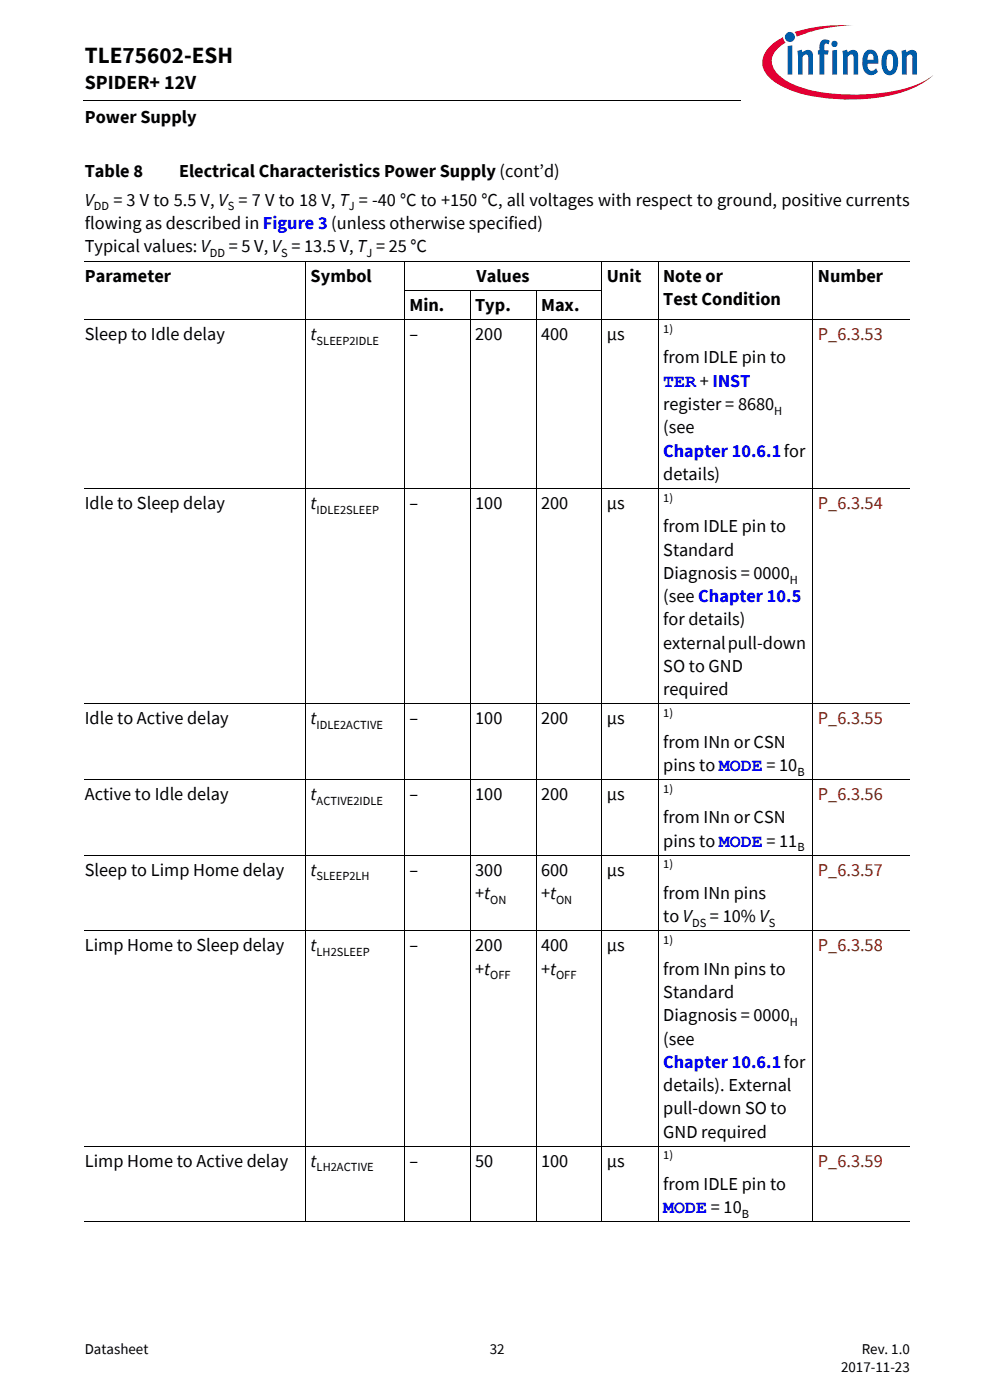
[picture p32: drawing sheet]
<svg xmlns="http://www.w3.org/2000/svg" width="210mm" height="297mm" viewBox="0 0 210 297" stroke-linecap="round" stroke-linejoin="round" font-family="sans-serif">
<defs><g id="words">
<text font-size="4.9" x="18" y="13.4">TLE75602-ESH</text>
<text font-size="4.2" x="18" y="19">SPIDER+ 12V</text>
<g font-size="3.9">
<text x="18" y="26.2">Power Supply</text>
<text x="18" y="37.6">Table 8</text>
<text x="38" y="37.6">Electrical Characteristics Power Supply (cont’d)</text>
<text x="18" y="43.6">V</text>
<text x="24" y="43.6">= 3 V to 5.5 V, V = 7 V to 18 V, T = -40 °C to +150 °C, all voltages with respect to ground, positive currents</text>
<text x="18" y="53.5">Typical values: V</text>
<text x="18" y="48.5">flowing as described in Figure 3 (unless otherwise specified)</text>
<text x="48.5" y="53.5">= 5 V, V = 13.5 V, T = 25 °C</text>
<text x="18" y="59.8">Parameter</text>
<text x="65.9" y="59.8">Symbol</text>
<text x="101.1" y="59.8">Values</text>
<text x="128.7" y="59.8">Unit</text>
<text x="140.7" y="59.8">Note or</text>
<text x="173.5" y="59.8">Number</text>
<text x="140.7" y="64.8">Test Condition</text>
<text x="86.8" y="66">Min.</text>
<text x="100.8" y="66">Typ.</text>
<text x="114.8" y="66">Max.</text>
<text x="18" y="72.2">Sleep to Idle delay</text>
<text x="65.9" y="72.2">t</text>
<text x="86.8" y="72.2">–</text>
<text x="100.8" y="72.2">200</text>
<text x="114.8" y="72.2">400</text>
<text x="128.7" y="72.2">µs</text>
<text x="140.7" y="77.1">from IDLE pin to</text>
<text x="140.7" y="87">register = 8680</text>
<text x="140.7" y="91.9">(see</text>
<text x="140.7" y="101.8">details)</text>
<text x="18" y="108">Idle to Sleep delay</text>
<text x="65.9" y="108">t</text>
<text x="86.8" y="108">–</text>
<text x="100.8" y="108">100</text>
<text x="114.8" y="108">200</text>
<text x="128.7" y="108">µs</text>
<text x="140.7" y="112.9">from IDLE pin to</text>
<text x="140.7" y="117.9">Standard</text>
<text x="140.7" y="122.8">Diagnosis = 0000</text>
<text x="140.7" y="127.7">(see Chapter 10.5</text>
<text x="140.7" y="132.7">for details)</text>
<text x="140.7" y="137.6">external pull-down</text>
<text x="140.7" y="142.6">SO to GND</text>
<text x="140.7" y="147.5">required</text>
<text x="18" y="153.7">Idle to Active delay</text>
<text x="65.9" y="153.7">t</text>
<text x="86.8" y="153.7">–</text>
<text x="100.8" y="153.7">100</text>
<text x="114.8" y="153.7">200</text>
<text x="128.7" y="153.7">µs</text>
<text x="140.7" y="158.6">from INn or CSN</text>
<text x="140.7" y="163.6">pins to MODE = 10</text>
<text x="18" y="169.7">Active to Idle delay</text>
<text x="65.9" y="169.7">t</text>
<text x="86.8" y="169.7">–</text>
<text x="100.8" y="169.7">100</text>
<text x="114.8" y="169.7">200</text>
<text x="128.7" y="169.7">µs</text>
<text x="140.7" y="174.7">from INn or CSN</text>
<text x="140.7" y="179.6">pins to MODE = 11</text>
<text x="18" y="185.8">Sleep to Limp Home delay</text>
<text x="65.9" y="185.8">t</text>
<text x="86.8" y="185.8">–</text>
<text x="100.8" y="185.8">300</text>
<text x="114.8" y="185.8">600</text>
<text x="128.7" y="185.8">µs</text>
<text x="100.8" y="190.7">+t</text>
<text x="114.8" y="190.7">+t</text>
<text x="140.7" y="190.7">from INn pins</text>
<text x="140.7" y="195.6">to V</text>
<text x="150.6" y="195.6">= 10% V</text>
<text x="18" y="201.8">Limp Home to Sleep delay</text>
<text x="65.9" y="201.8">t</text>
<text x="86.8" y="201.8">–</text>
<text x="100.8" y="201.8">200</text>
<text x="114.8" y="201.8">400</text>
<text x="128.7" y="201.8">µs</text>
<text x="100.8" y="206.8">+t</text>
<text x="114.8" y="206.8">+t</text>
<text x="140.7" y="206.8">from INn pins to</text>
<text x="140.7" y="211.7">Standard</text>
<text x="140.7" y="216.6">Diagnosis = 0000</text>
<text x="140.7" y="221.6">(see</text>
<text x="140.7" y="231.5">details). External</text>
<text x="140.7" y="236.4">pull-down SO to</text>
<text x="140.7" y="241.3">GND required</text>
<text x="18" y="247.5">Limp Home to Active delay</text>
<text x="65.9" y="247.5">t</text>
<text x="86.8" y="247.5">–</text>
<text x="100.8" y="247.5">50</text>
<text x="114.8" y="247.5">100</text>
<text x="128.7" y="247.5">µs</text>
<text x="140.7" y="252.5">from IDLE pin to</text>
</g>
<g font-size="3.9" fill="#802600">
<text x="173.5" y="72.2">P_6.3.53</text>
<text x="173.5" y="108">P_6.3.54</text>
<text x="173.5" y="153.7">P_6.3.55</text>
<text x="173.5" y="169.7">P_6.3.56</text>
<text x="173.5" y="185.8">P_6.3.57</text>
<text x="173.5" y="201.8">P_6.3.58</text>
<text x="173.5" y="247.5">P_6.3.59</text>
</g>
<g font-size="3.9" fill="#00f">
<text x="140.7" y="82.1">TER + INST</text>
<text x="140.7" y="96.9">Chapter 10.6.1for</text>
<text x="140.7" y="226.5">Chapter 10.6.1for</text>
<text x="140.7" y="257.4">MODE = 10</text>
</g>
<g font-size="3.2">
<text x="18" y="287.3">Datasheet</text>
<text x="103.9" y="287.3">32</text>
<text x="182.8" y="287.3">Rev. 1.0</text>
<text x="178.4" y="291.2">2017-11-23</text>
</g>
<g font-size="2.6">
<text x="19.9" y="44.6">DD</text>
<text x="48.3" y="44.6">S</text>
<text x="74" y="44.6">J</text>
<text x="44.5" y="54.4">DD</text>
<text x="59.6" y="54.4">S</text>
<text x="77.7" y="54.4">J</text>
<text x="140.7" y="70.6">1)</text>
<text x="67.2" y="73.2">SLEEP2IDLE</text>
<text x="164.2" y="88">H</text>
<text x="140.7" y="106.4">1)</text>
<text x="67.2" y="108.9">IDLE2SLEEP</text>
<text x="167.5" y="123.8">H</text>
<text x="67.2" y="154.6">IDLE2ACTIVE</text>
<text x="140.7" y="152.1">1)</text>
<text x="169.1" y="164.5">B</text>
<text x="67.2" y="170.7">ACTIVE2IDLE</text>
<text x="140.7" y="168.2">1)</text>
<text x="140.7" y="184.2">1)</text>
<text x="169.1" y="180.6">B</text>
<text x="67.2" y="186.8">SLEEP2LH</text>
<text x="104" y="191.7">ON</text>
<text x="117.9" y="191.7">ON</text>
<text x="146.8" y="196.6">DS</text>
<text x="163" y="196.6">S</text>
<text x="67.2" y="202.8">LH2SLEEP</text>
<text x="140.7" y="200.3">1)</text>
<text x="104" y="207.7">OFF</text>
<text x="117.9" y="207.7">OFF</text>
<text x="167.5" y="217.6">H</text>
<text x="140.7" y="246">1)</text>
<text x="67.2" y="248.5">LH2ACTIVE</text>
<text x="157.3" y="258.4">B</text>
</g>
</g></defs>
<path d="M17.7 21.3l.1 .1z" fill="#000"/>
<path d="M17.8 21.4h140.5" fill="none" stroke="#000" stroke-width=".21"/>
<path d="M157.3 5.1h42.7v21.5h-42.7z" fill="#fff"/>
<path d="M168.6 6.8l.4 1 1.4-.5a31.9 31.9 0 0 1 10.7-1.9 32.2 32.2 0 0 0-12.5 1.4zM163.4 9.8a4.3 4.3 0 0 0 0 6.9 21.8 21.8 0 0 0 11.7 4.1 38.5 38.5 0 0 0 18.7-2.1 14.3 14.3 0 0 0 4.2-2.8 18.4 18.4 0 0 1-8.8 3.5 40.4 40.4 0 0 1-20.2-1.2l-1.6-.7a6.4 6.4 0 0 1-3.7-4.4 5.1 5.1 0 0 1 2.9-4.1l-.3-.3-.2-.8-1 .5z" fill-rule="evenodd" fill="#e30034"/>
<path d="M166.5 7.8a1.06 1.06 0 0 0 2.1 0 1.06 1.06 0 0 0-2.1 0zM167.1 9.8v6h.9v-6.2zM169.1 10.8l.2 1.3v3.7h.9v-3.8l.7-.4h.3l.2 .3v3.9h1v-3.9a1.21 1.21 0 0 0-.8-1.3 1.21 1.21 0 0 0-1.4 .5l-.1-.6zM174.3 8.6a2.41 2.41 0 0 0-.5 2.1h-.3v.9h.3v4.2h1v-4.2h.8l.2-.9h-1v-.9a.49 .49 0 0 1 .3-.6 .49 .49 0 0 1 .6 .2l.3-.7a1.45 1.45 0 0 0-1.7-.1zM176.5 10.7v5.1h1v-5.2zM176.3 9.3a.7 .7 0 0 0 1.4 0 .7 .7 0 0 0-1.4 0zM178.7 10.8l.1 5h1v-3.8a.64 .64 0 0 1 .5-.5 .64 .64 0 0 1 .7 .4v3.9h1v-3.9a1.22 1.22 0 0 0-.8-1.3 1.22 1.22 0 0 0-1.4 .5l-.2-.6zM183.7 10.8a3.9 3.9 0 0 0-.1 4.7 1.76 1.76 0 0 0 2.6-.3l-.4-.7a.99 .99 0 0 1-1.6 .1l-.2-1.1h2.3v-.2a2.3 2.3 0 0 0-1.5-2.8h-.5zM184.2 11.7a.65 .65 0 0 1 .9-.2 .65 .65 0 0 1 .2 .9v.3h-1.3zM187.7 10.9a3.9 3.9 0 0 0 .1 4.8 1.68 1.68 0 0 0 2.6-1.5 3.8 3.8 0 0 0-.7-3.3 1.59 1.59 0 0 0-2 0zM188.4 11.6l.2-.1a.86 .86 0 0 1 .8 1.2v.7a1.26 1.26 0 0 1-.6 1.6 2.12 2.12 0 0 1-.7-2.3l.1-.9zM191.2 10.8l.1 5h1v-3.8l.7-.4h.3l.2 .3v3.9h1v-4.2a1.08 1.08 0 0 0-.6-1 1.08 1.08 0 0 0-1.3 .2l-.4 .3v-.6z" fill-rule="evenodd" fill="#005da9"/>
<g fill="none" stroke="#000" stroke-width=".21">
<path d="M18 55.5h175M64.8 55.4v203.9M85.8 55.4v203.9M127.7 55.4v203.9M139.6 55.4v203.9M172.4 55.4v203.9M18 67.8h175M85.7 61.7h42M99.7 61.6v197.7M113.7 61.6v197.7M18 103.6h175M18 149.3h175"/>
<path d="M18 165.4h175M18 181.4h175M18 197.5h175M18 243.2h175M18 259.2h175"/>
</g>
<use href="#words"/>
</svg>
